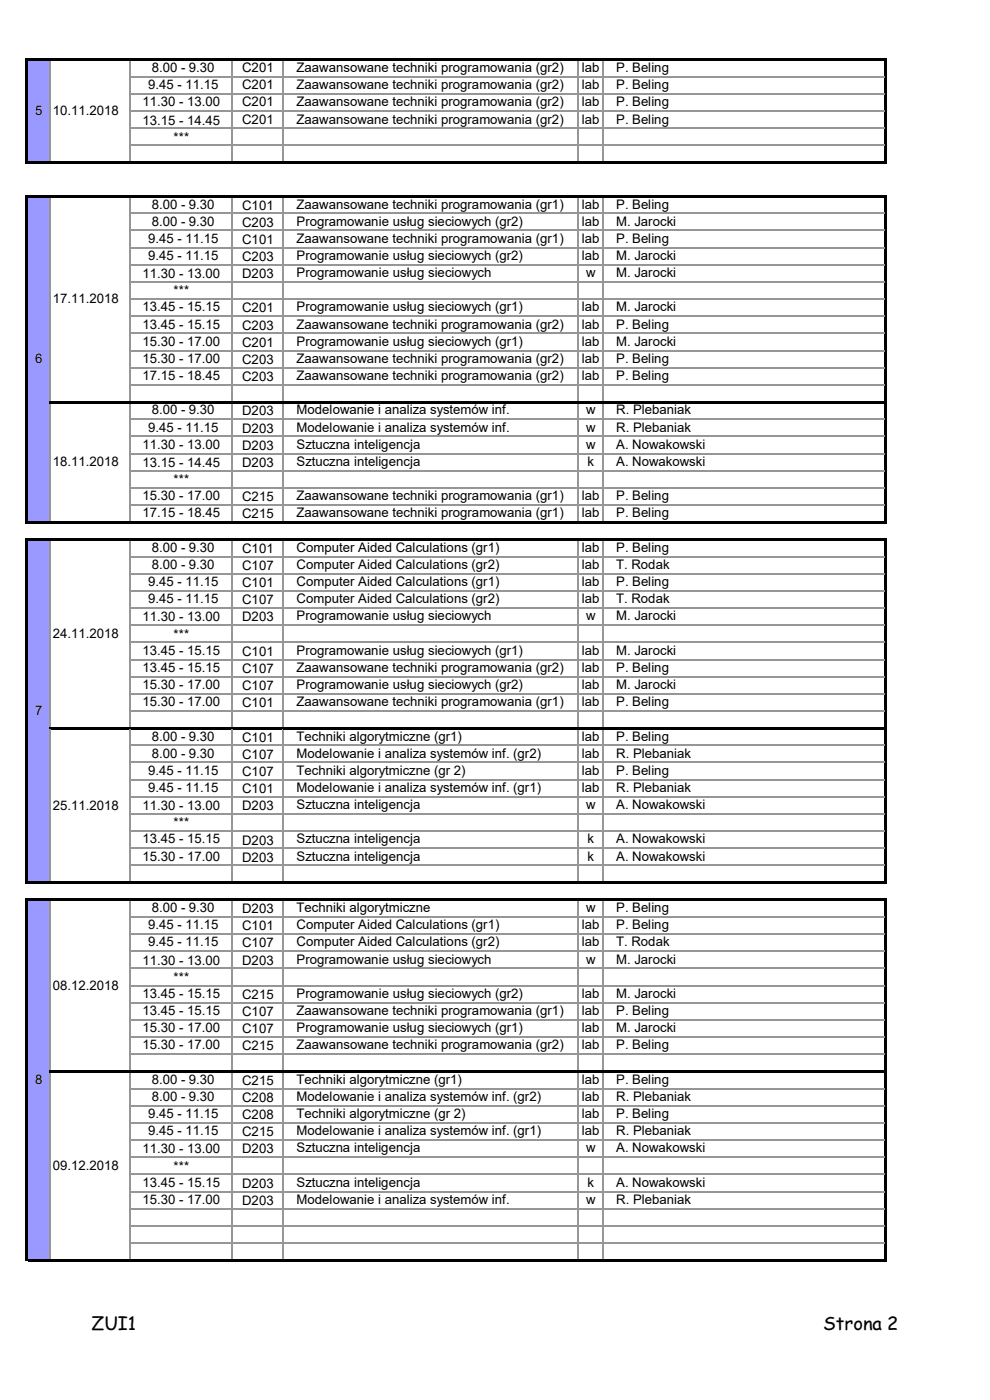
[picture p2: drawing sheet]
<svg xmlns="http://www.w3.org/2000/svg" width="210mm" height="297mm" viewBox="0 0 210 297" stroke-linecap="round" stroke-linejoin="round" font-family="sans-serif">
<defs><g id="words">
<g font-size="3.9">
<text x="19.4" y="282.2">ZUI1</text>
<text x="174.6" y="282.2">Strona 2</text>
</g>
<g font-size="2.8">
<text x="32.2" y="15.3">8.00 - 9.30</text>
<text x="51.3" y="15.3">C201</text>
<text x="62.9" y="15.3">Zaawansowane techniki programowania (gr2)</text>
<text x="123.4" y="15.3">lab</text>
<text x="130.7" y="15.3">P. Beling</text>
<text x="30.2" y="22.6">11.30 - 13.00</text>
<text x="31.4" y="18.9">9.45 - 11.15</text>
<text x="51.3" y="18.9">C201</text>
<text x="51.3" y="22.6">C201</text>
<text x="62.9" y="18.9">Zaawansowane techniki programowania (gr2)</text>
<text x="62.9" y="22.6">Zaawansowane techniki programowania (gr2)</text>
<text x="123.4" y="18.9">lab</text>
<text x="123.4" y="22.6">lab</text>
<text x="130.7" y="18.9">P. Beling</text>
<text x="130.7" y="22.6">P. Beling</text>
<text x="7.5" y="24.5">5</text>
<text x="11.2" y="24.5">10.11.2018</text>
<text x="30.2" y="26.4">13.15 - 14.45</text>
<text x="51.3" y="26.2">C201</text>
<text x="62.9" y="26.2">Zaawansowane techniki programowania (gr2)</text>
<text x="123.4" y="26.2">lab</text>
<text x="130.7" y="26.2">P. Beling</text>
<text x="36.8" y="30.1">***</text>
<text x="32.2" y="44.2">8.00 - 9.30</text>
<text x="32.2" y="47.9">8.00 - 9.30</text>
<text x="51.3" y="44.5">C101</text>
<text x="62.9" y="44.2">Zaawansowane techniki programowania (gr1)</text>
<text x="62.9" y="47.9">Programowanie usług sieciowych (gr2)</text>
<text x="123.4" y="44.2">lab</text>
<text x="123.4" y="47.9">lab</text>
<text x="130.7" y="44.2">P. Beling</text>
<text x="130.7" y="47.9">M. Jarocki</text>
<text x="31.4" y="51.5">9.45 - 11.15</text>
<text x="51.3" y="48.1">C203</text>
<text x="51.3" y="51.7">C101</text>
<text x="62.9" y="51.5">Zaawansowane techniki programowania (gr1)</text>
<text x="123.4" y="51.5">lab</text>
<text x="130.7" y="51.5">P. Beling</text>
<text x="30.2" y="59">11.30 - 13.00</text>
<text x="31.4" y="55.2">9.45 - 11.15</text>
<text x="51.3" y="55.4">C203</text>
<text x="51.3" y="59">D203</text>
<text x="62.9" y="55.2">Programowanie usług sieciowych (gr2)</text>
<text x="62.9" y="58.8">Programowanie usług sieciowych</text>
<text x="123.4" y="55.2">lab</text>
<text x="124.3" y="58.8">w</text>
<text x="130.7" y="55.2">M. Jarocki</text>
<text x="130.7" y="58.8">M. Jarocki</text>
<text x="11.2" y="64.3">17.11.2018</text>
<text x="36.8" y="62.7">***</text>
<text x="30.2" y="66.1">13.45 - 15.15</text>
<text x="30.2" y="69.7">13.45 - 15.15</text>
<text x="51.3" y="66.3">C201</text>
<text x="51.3" y="69.9">C203</text>
<text x="62.9" y="66.1">Programowanie usług sieciowych (gr1)</text>
<text x="62.9" y="69.7">Zaawansowane techniki programowania (gr2)</text>
<text x="123.4" y="66.1">lab</text>
<text x="123.4" y="69.7">lab</text>
<text x="130.7" y="66.1">M. Jarocki</text>
<text x="130.7" y="69.7">P. Beling</text>
<text x="7.5" y="77.1">6</text>
<text x="30.2" y="73.4">15.30 - 17.00</text>
<text x="30.2" y="77">15.30 - 17.00</text>
<text x="51.3" y="73.6">C201</text>
<text x="51.3" y="77.2">C203</text>
<text x="62.9" y="73.4">Programowanie usług sieciowych (gr1)</text>
<text x="62.9" y="77">Zaawansowane techniki programowania (gr2)</text>
<text x="123.4" y="73.4">lab</text>
<text x="123.4" y="77">lab</text>
<text x="130.7" y="73.4">M. Jarocki</text>
<text x="130.7" y="77">P. Beling</text>
<text x="30.2" y="80.6">17.15 - 18.45</text>
<text x="51.3" y="80.9">C203</text>
<text x="62.9" y="80.6">Zaawansowane techniki programowania (gr2)</text>
<text x="123.4" y="80.6">lab</text>
<text x="130.7" y="80.6">P. Beling</text>
<text x="32.2" y="87.9">8.00 - 9.30</text>
<text x="51.3" y="88.1">D203</text>
<text x="62.9" y="87.9">Modelowanie i analiza systemów inf.</text>
<text x="124.3" y="87.9">w</text>
<text x="130.7" y="87.9">R. Plebaniak</text>
<text x="30.2" y="95.2">11.30 - 13.00</text>
<text x="31.4" y="91.6">9.45 - 11.15</text>
<text x="51.3" y="91.8">D203</text>
<text x="51.3" y="95.4">D203</text>
<text x="62.9" y="91.6">Modelowanie i analiza systemów inf.</text>
<text x="62.9" y="95.2">Sztuczna inteligencja</text>
<text x="124.3" y="91.6">w</text>
<text x="124.3" y="95.2">w</text>
<text x="130.7" y="91.6">R. Plebaniak</text>
<text x="130.7" y="95.2">A. Nowakowski</text>
<text x="11.2" y="98.9">18.11.2018</text>
<text x="30.2" y="99.1">13.15 - 14.45</text>
<text x="51.3" y="99.1">D203</text>
<text x="62.9" y="98.8">Sztuczna inteligencja</text>
<text x="124.6" y="98.8">k</text>
<text x="130.7" y="98.8">A. Nowakowski</text>
<text x="30.2" y="106.1">15.30 - 17.00</text>
<text x="36.8" y="102.7">***</text>
<text x="51.3" y="106.3">C215</text>
<text x="62.9" y="106.1">Zaawansowane techniki programowania (gr1)</text>
<text x="123.4" y="106.1">lab</text>
<text x="130.7" y="106.1">P. Beling</text>
<text x="30.2" y="109.8">17.15 - 18.45</text>
<text x="51.3" y="110">C215</text>
<text x="62.9" y="109.8">Zaawansowane techniki programowania (gr1)</text>
<text x="123.4" y="109.8">lab</text>
<text x="130.7" y="109.8">P. Beling</text>
<text x="32.2" y="117.1">8.00 - 9.30</text>
<text x="51.3" y="117.3">C101</text>
<text x="62.9" y="117.1">Computer Aided Calculations (gr1)</text>
<text x="123.4" y="117.1">lab</text>
<text x="130.7" y="117.1">P. Beling</text>
<text x="31.4" y="124.3">9.45 - 11.15</text>
<text x="32.2" y="120.7">8.00 - 9.30</text>
<text x="51.3" y="120.9">C107</text>
<text x="51.3" y="124.5">C101</text>
<text x="62.9" y="120.7">Computer Aided Calculations (gr2)</text>
<text x="62.9" y="124.3">Computer Aided Calculations (gr1)</text>
<text x="123.4" y="120.7">lab</text>
<text x="123.4" y="124.3">lab</text>
<text x="130.7" y="120.7">T. Rodak</text>
<text x="130.7" y="124.3">P. Beling</text>
<text x="30.2" y="131.8">11.30 - 13.00</text>
<text x="31.4" y="128">9.45 - 11.15</text>
<text x="51.3" y="128.2">C107</text>
<text x="51.3" y="131.8">D203</text>
<text x="62.9" y="128">Computer Aided Calculations (gr2)</text>
<text x="62.9" y="131.6">Programowanie usług sieciowych</text>
<text x="123.4" y="128">lab</text>
<text x="124.3" y="131.6">w</text>
<text x="130.7" y="128">T. Rodak</text>
<text x="130.7" y="131.6">M. Jarocki</text>
<text x="11.2" y="135.3">24.11.2018</text>
<text x="36.8" y="135.5">***</text>
<text x="30.2" y="138.9">13.45 - 15.15</text>
<text x="30.2" y="142.5">13.45 - 15.15</text>
<text x="51.3" y="139.1">C101</text>
<text x="51.3" y="142.7">C107</text>
<text x="62.9" y="138.9">Programowanie usług sieciowych (gr1)</text>
<text x="62.9" y="142.5">Zaawansowane techniki programowania (gr2)</text>
<text x="123.4" y="138.9">lab</text>
<text x="123.4" y="142.5">lab</text>
<text x="130.7" y="138.9">M. Jarocki</text>
<text x="130.7" y="142.5">P. Beling</text>
<text x="30.2" y="146.2">15.30 - 17.00</text>
<text x="30.2" y="149.8">15.30 - 17.00</text>
<text x="51.3" y="146.4">C107</text>
<text x="62.9" y="146.2">Programowanie usług sieciowych (gr2)</text>
<text x="62.9" y="149.8">Zaawansowane techniki programowania (gr1)</text>
<text x="123.4" y="146.2">lab</text>
<text x="123.4" y="149.8">lab</text>
<text x="130.7" y="146.2">M. Jarocki</text>
<text x="130.7" y="149.8">P. Beling</text>
<text x="7.5" y="151.7">7</text>
<text x="51.3" y="150">C101</text>
<text x="32.2" y="157.1">8.00 - 9.30</text>
<text x="32.2" y="160.7">8.00 - 9.30</text>
<text x="51.3" y="157.3">C101</text>
<text x="51.3" y="161">C107</text>
<text x="62.9" y="157.1">Techniki algorytmiczne (gr1)</text>
<text x="62.9" y="160.7">Modelowanie i analiza systemów inf. (gr2)</text>
<text x="123.4" y="157.1">lab</text>
<text x="123.4" y="160.7">lab</text>
<text x="130.7" y="157.1">P. Beling</text>
<text x="130.7" y="160.7">R. Plebaniak</text>
<text x="31.4" y="164.4">9.45 - 11.15</text>
<text x="51.3" y="164.6">C107</text>
<text x="62.9" y="164.4">Techniki algorytmiczne (gr 2)</text>
<text x="123.4" y="164.4">lab</text>
<text x="130.7" y="164.4">P. Beling</text>
<text x="11.2" y="171.7">25.11.2018</text>
<text x="30.2" y="171.9">11.30 - 13.00</text>
<text x="31.4" y="168">9.45 - 11.15</text>
<text x="51.3" y="168.2">C101</text>
<text x="51.3" y="171.9">D203</text>
<text x="62.9" y="168">Modelowanie i analiza systemów inf. (gr1)</text>
<text x="62.9" y="171.7">Sztuczna inteligencja</text>
<text x="123.4" y="168">lab</text>
<text x="124.3" y="171.7">w</text>
<text x="130.7" y="168">R. Plebaniak</text>
<text x="130.7" y="171.7">A. Nowakowski</text>
<text x="30.2" y="178.9">13.45 - 15.15</text>
<text x="36.8" y="175.5">***</text>
<text x="51.3" y="179.2">D203</text>
<text x="62.9" y="178.9">Sztuczna inteligencja</text>
<text x="124.6" y="178.9">k</text>
<text x="130.7" y="178.9">A. Nowakowski</text>
<text x="30.2" y="182.6">15.30 - 17.00</text>
<text x="51.3" y="182.8">D203</text>
<text x="62.9" y="182.6">Sztuczna inteligencja</text>
<text x="124.6" y="182.6">k</text>
<text x="130.7" y="182.6">A. Nowakowski</text>
<text x="31.4" y="197.1">9.45 - 11.15</text>
<text x="32.2" y="193.5">8.00 - 9.30</text>
<text x="51.3" y="193.7">D203</text>
<text x="51.3" y="197.4">C101</text>
<text x="62.9" y="193.5">Techniki algorytmiczne</text>
<text x="62.9" y="197.1">Computer Aided Calculations (gr1)</text>
<text x="123.4" y="197.1">lab</text>
<text x="124.3" y="193.5">w</text>
<text x="130.7" y="193.5">P. Beling</text>
<text x="130.7" y="197.1">P. Beling</text>
<text x="31.4" y="200.8">9.45 - 11.15</text>
<text x="51.3" y="201">C107</text>
<text x="62.9" y="200.8">Computer Aided Calculations (gr2)</text>
<text x="123.4" y="200.8">lab</text>
<text x="130.7" y="200.8">T. Rodak</text>
<text x="11.2" y="210">08.12.2018</text>
<text x="30.2" y="204.6">11.30 - 13.00</text>
<text x="36.8" y="208.3">***</text>
<text x="51.3" y="204.6">D203</text>
<text x="62.9" y="204.4">Programowanie usług sieciowych</text>
<text x="124.3" y="204.4">w</text>
<text x="130.7" y="204.4">M. Jarocki</text>
<text x="30.2" y="211.7">13.45 - 15.15</text>
<text x="30.2" y="215.4">13.45 - 15.15</text>
<text x="51.3" y="211.9">C215</text>
<text x="51.3" y="215.6">C107</text>
<text x="62.9" y="211.7">Programowanie usług sieciowych (gr2)</text>
<text x="62.9" y="215.4">Zaawansowane techniki programowania (gr1)</text>
<text x="123.4" y="211.7">lab</text>
<text x="123.4" y="215.4">lab</text>
<text x="130.7" y="211.7">M. Jarocki</text>
<text x="130.7" y="215.4">P. Beling</text>
<text x="30.2" y="219">15.30 - 17.00</text>
<text x="51.3" y="219.2">C107</text>
<text x="62.9" y="219">Programowanie usług sieciowych (gr1)</text>
<text x="123.4" y="219">lab</text>
<text x="130.7" y="219">M. Jarocki</text>
<text x="30.2" y="222.6">15.30 - 17.00</text>
<text x="51.3" y="222.8">C215</text>
<text x="62.9" y="222.6">Zaawansowane techniki programowania (gr2)</text>
<text x="123.4" y="222.6">lab</text>
<text x="130.7" y="222.6">P. Beling</text>
<text x="7.5" y="230">8</text>
<text x="32.2" y="229.9">8.00 - 9.30</text>
<text x="32.2" y="233.6">8.00 - 9.30</text>
<text x="51.3" y="230.1">C215</text>
<text x="51.3" y="233.8">C208</text>
<text x="62.9" y="229.9">Techniki algorytmiczne (gr1)</text>
<text x="62.9" y="233.6">Modelowanie i analiza systemów inf. (gr2)</text>
<text x="123.4" y="229.9">lab</text>
<text x="123.4" y="233.6">lab</text>
<text x="130.7" y="229.9">P. Beling</text>
<text x="130.7" y="233.6">R. Plebaniak</text>
<text x="31.4" y="237.2">9.45 - 11.15</text>
<text x="51.3" y="237.4">C208</text>
<text x="62.9" y="237.2">Techniki algorytmiczne (gr 2)</text>
<text x="123.4" y="237.2">lab</text>
<text x="130.7" y="237.2">P. Beling</text>
<text x="30.2" y="244.7">11.30 - 13.00</text>
<text x="31.4" y="240.8">9.45 - 11.15</text>
<text x="51.3" y="241">C215</text>
<text x="51.3" y="244.7">D203</text>
<text x="62.9" y="240.8">Modelowanie i analiza systemów inf. (gr1)</text>
<text x="62.9" y="244.5">Sztuczna inteligencja</text>
<text x="123.4" y="240.8">lab</text>
<text x="124.3" y="244.5">w</text>
<text x="130.7" y="240.8">R. Plebaniak</text>
<text x="130.7" y="244.5">A. Nowakowski</text>
<text x="11.2" y="248.2">09.12.2018</text>
<text x="30.2" y="251.8">13.45 - 15.15</text>
<text x="36.8" y="248.3">***</text>
<text x="51.3" y="252">D203</text>
<text x="62.9" y="251.8">Sztuczna inteligencja</text>
<text x="124.6" y="251.8">k</text>
<text x="130.7" y="251.8">A. Nowakowski</text>
<text x="30.2" y="255.4">15.30 - 17.00</text>
<text x="51.3" y="255.6">D203</text>
<text x="62.9" y="255.4">Modelowanie i analiza systemów inf.</text>
<text x="124.3" y="255.4">w</text>
<text x="130.7" y="255.4">R. Plebaniak</text>
</g>
</g></defs>
<g fill="#99f">
<path d="M5.8 12.7h4.9v21.8h-4.9z"/>
<path d="M5.8 41.6h4.9v69.2h-4.9z"/>
<path d="M5.8 114.4h4.9v72.9h-4.9z"/>
<path d="M5.8 190.9h4.9v76.5h-4.9z"/>
</g>
<g fill="#000">
<path d="M5.5 12.4h.5v22.4h-.5zM6 12.4h182.1v.5h-182.1zM187.6 12.9h.5v21.9h-.5zM6 34.2h182.1v.6h-182.1zM5.5 41.4h.5v69.6h-.5zM6 41.4h182.1v.5h-182.1zM187.6 41.9h.5v68.6h-.5zM10.5 85h177.6v.6h-177.6zM5.5 114.2h.5v73.3h-.5zM6 110.5h21.5v.5h-21.5zM6 114.2h182.1v.5h-182.1zM27.5 110.5h160.6v.5h-160.6z"/>
<path d="M187.6 114.7h.5v72.8h-.5zM10.5 154.2h49.4v.5h-49.4zM59.9 154.2h127.7v.5h-127.7zM5.5 190.6h.5v77h-.5zM6 190.6h21.5v.5h-21.5zM6 187h182.1v.5h-182.1zM27.5 190.6h21.5v.5h-21.5zM49 190.6h139.1v.5h-139.1zM187.6 191.1h.5v76.5h-.5zM10.5 227h177.6v.5h-177.6zM6 267.1h182.1v.5h-182.1z"/>
</g>
<g fill="none" stroke="#969696" stroke-width=".25">
<path d="M10.6 12.9v21.3M27.6 12.9v21.3M27.8 16.3h159.8M27.8 19.9h159.8M49.1 12.9v21.3M60.1 12.9v21.3M122.5 12.9v21.3M127.9 12.9v21.3M27.8 23.6h159.8M27.8 27.2h159.8M27.8 30.9h159.8M10.6 41.9v43.1"/>
<path d="M27.6 41.9v43.1M27.8 45.3h159.8M27.8 48.9h159.8M27.8 52.5h159.8M27.8 56.2h159.8M27.8 59.8h159.8M49.1 41.9v43.1M60.1 41.9v43.1M122.5 41.9v43.1M127.9 41.9v43.1M27.8 63.5h159.8M27.8 67.1h159.8"/>
<path d="M27.8 70.7h159.8M27.8 74.4h159.8M27.8 78h159.8M10.6 85.6v24.9M27.6 85.6v24.9M27.8 81.7h159.8M27.8 88.9h159.8M27.8 92.6h159.8M27.8 96.2h159.8M27.8 99.9h159.8M49.1 85.6v24.9M60.1 85.6v24.9"/>
<path d="M122.5 85.6v24.9M127.9 85.6v24.9M10.6 114.7v39.5M27.6 114.7v39.5M27.8 103.5h159.8M27.8 107.1h159.8M27.8 118.1h159.8M49.1 114.7v39.5M60.1 114.7v39.5M122.5 114.7v39.5M127.9 114.7v39.5M27.8 121.7h159.8"/>
<path d="M27.8 125.3h159.8M27.8 129h159.8M27.8 132.6h159.8M27.8 136.3h159.8M27.8 139.9h159.8M10.6 154.7v32.3M27.6 154.7v32.3M27.8 143.6h159.8M27.8 147.2h159.8M27.8 150.8h159.8M27.8 158.1h159.8M49.1 154.7v32.3"/>
<path d="M60.1 154.7v32.3M122.5 154.7v32.3M127.9 154.7v32.3M27.8 161.8h159.8M27.8 165.4h159.8M27.8 169h159.8M27.8 172.7h159.8M27.8 176.3h159.8M27.8 180h159.8M10.6 191.1v35.9M27.6 191.1v35.9M27.8 183.6h159.8"/>
<path d="M27.8 194.5h159.8M27.8 198.2h159.8M49.1 191.1v35.9M60.1 191.1v35.9M122.5 191.1v35.9M127.9 191.1v35.9M27.8 201.8h159.8M27.8 205.4h159.8M27.8 209.1h159.8M27.8 212.7h159.8M27.8 216.4h159.8M10.6 227.5v39.6"/>
<path d="M27.6 227.5v39.6M27.8 220h159.8M27.8 223.6h159.8M27.8 230.9h159.8M27.8 234.6h159.8M27.8 238.2h159.8M49.1 227.5v39.6M60.1 227.5v39.6M122.5 227.5v39.6M127.9 227.5v39.6M27.8 241.9h159.8M27.8 245.5h159.8"/>
<path d="M27.8 249.1h159.8M27.8 252.8h159.8M27.8 256.4h159.8M27.8 260.1h159.8M27.8 263.7h159.8"/>
</g>
<use href="#words"/>
</svg>
